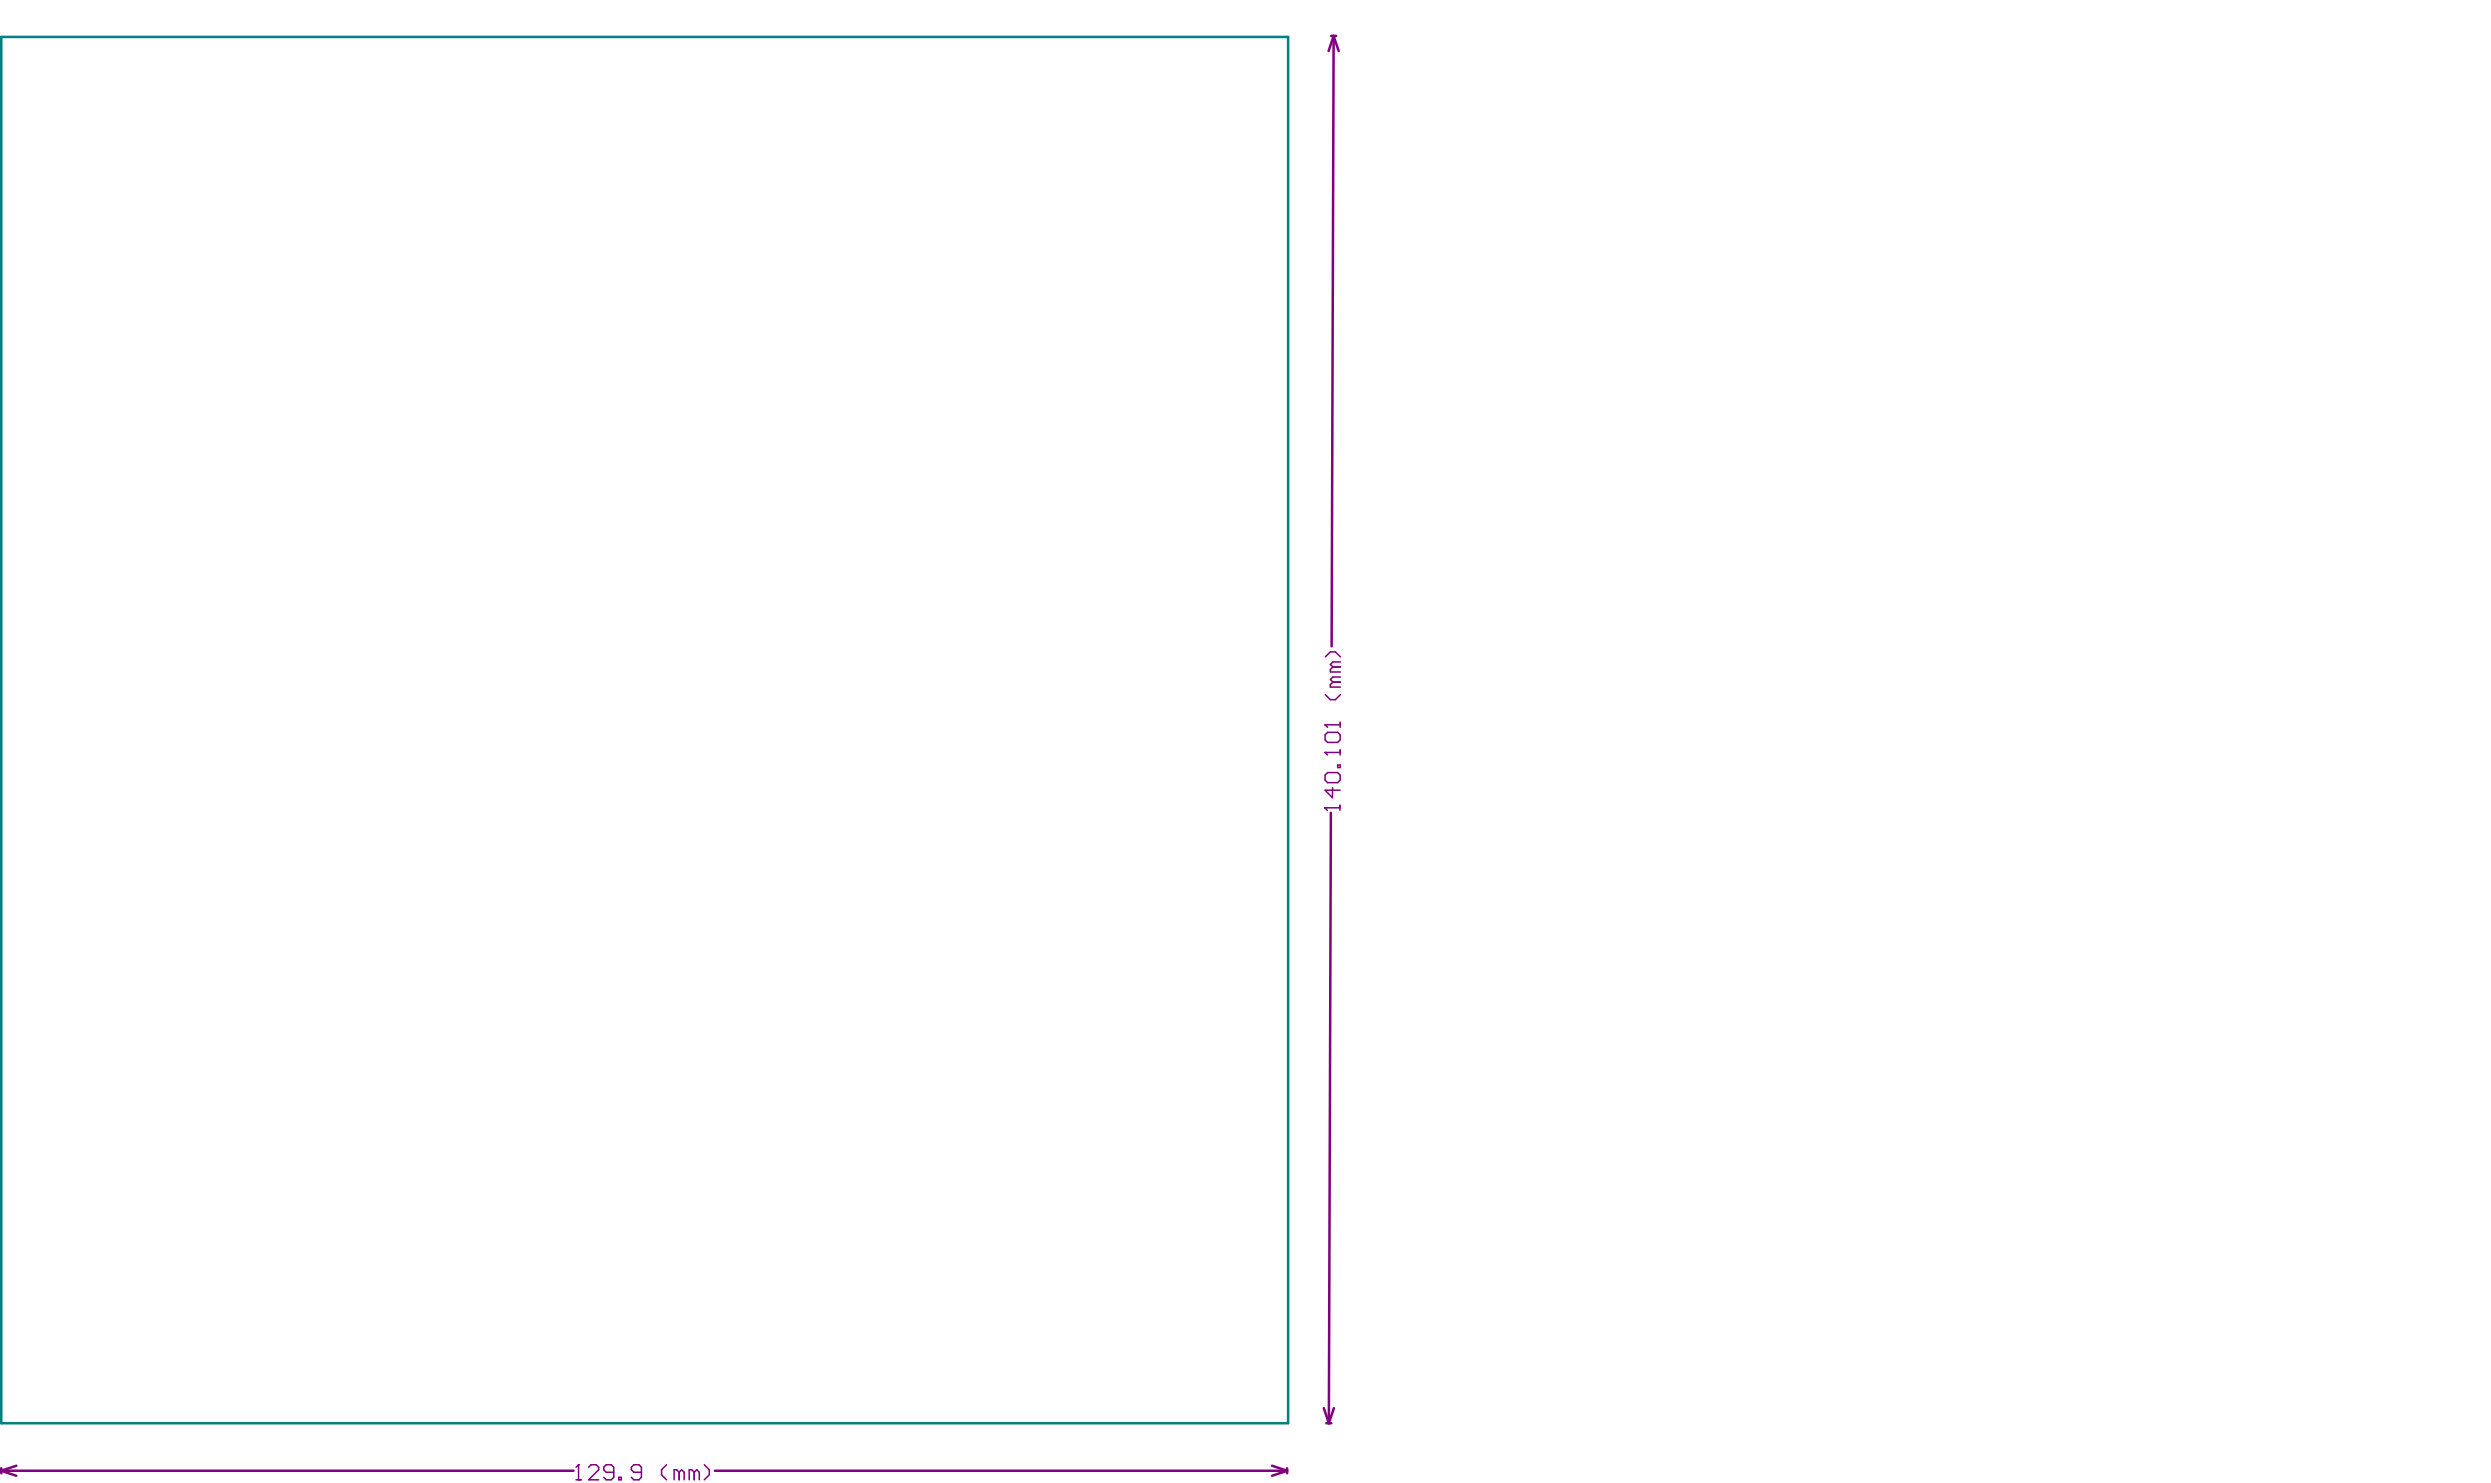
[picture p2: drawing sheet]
<svg xmlns="http://www.w3.org/2000/svg" width="838mm" height="499mm" viewBox="0 0 838 499" stroke-linecap="round" stroke-linejoin="round" font-family="sans-serif">
<path d="M.4 12.4h433v466.3h-433z" fill="none" stroke="#008080" stroke-width=".85"/>
<g fill="none" stroke="#800080" stroke-width=".85">
<path d="M447.9 12.1h1.7M448.8 12.1l-1.7 5.1M448.8 12.1l-.7 205.3M448.8 12.1l1.6 5.1M447.8 273.4l-.7 205.3M445.5 473.6l1.6 5.1M446.3 478.7h1.7M448.8 473.6l-1.7 5.1M.4 493.9v1.7M.4 494.7l5.1 1.7M.4 494.7h192.6M5.5 493l-5.1 1.7"/>
<path d="M240.5 494.7h192.6M428 493l5.1 1.7M433.1 493.9v1.7M433.1 494.7l-5.1 1.7"/>
</g>
<path d="M445.8 271.7h5.1M450.9 270.9v1.7" fill="none" stroke="#800080" stroke-width=".51"/>
<circle cx="445.8" cy="271.7" r=".25" fill="#800080"/>
<path d="M445.9 253.1h5.1M450.1 257.3h.9v.9h-.9zM451 252.3v1.6M445.8 271.7l.8 .9M445.9 260.7l.8-.8h3.4l.9 .8v1.7l-.9 .9h-3.4l-.8-.9zM448.4 264.9l-.1 3.4-2.4-2.5h5.1" fill="none" stroke="#800080" stroke-width=".51"/>
<circle cx="445.9" cy="253.1" r=".25" fill="#800080"/>
<path d="M445.9 253.1l.8 .8M445.9 247.2l.8-.9h3.4l.9 .9v1.7l-.9 .8h-3.4l-.8-.8zM445.9 243.8h5.1M451 243v1.6" fill="none" stroke="#800080" stroke-width=".51"/>
<circle cx="445.9" cy="243.8" r=".25" fill="#800080"/>
<path d="M446 233.6l1.7 1.7h1.6l1.7-1.7M446 221l1.7-1.7h1.6l1.7 1.7M448.5 229.4l-.8 .9v.8h3.3M448.5 224.3l-.8 .9v.8h3.3M448.5 229.4h2.5M448.5 224.3h2.5M451 227.7h-2.5l-.8 .9 .8 .8M451 222.6h-2.5l-.8 .9 .8 .8M445.9 243.8l.8 .8M193.8 497.8h1.7M194.7 492.7v5.1" fill="none" stroke="#800080" stroke-width=".51"/>
<circle cx="194.7" cy="492.7" r=".25" fill="#800080"/>
<g fill="none" stroke="#800080" stroke-width=".51">
<path d="M194.7 492.7l-.9 .8M198.1 493.5l.8-.8h1.7l.8 .8v.9l-3.3 3.4h3.3M206.5 495.2h-2.5l-.9-.8v-.9l.9-.8h1.7l.8 .8v3.4l-.8 .9h-1.7l-.9-.9M208.2 496.9h.9v.9h-.9zM215.8 495.2h-2.5l-.9-.8v-.9l.9-.8h1.7l.8 .8v3.4l-.8 .9h-1.7l-.9-.9M224.3 492.7l-1.7 1.7v1.7l1.7 1.7M228.5 495.2l-.8-.8h-.9v3.4M228.5 495.2v2.6M228.5 495.2l.9-.8 .8 .8v2.6M233.6 495.2l-.8-.8h-.9v3.4M233.6 495.2v2.6M233.6 495.2l.8-.8 .9 .8v2.6"/>
<path d="M237 492.7l1.7 1.7v1.7l-1.7 1.7"/>
</g>
</svg>
